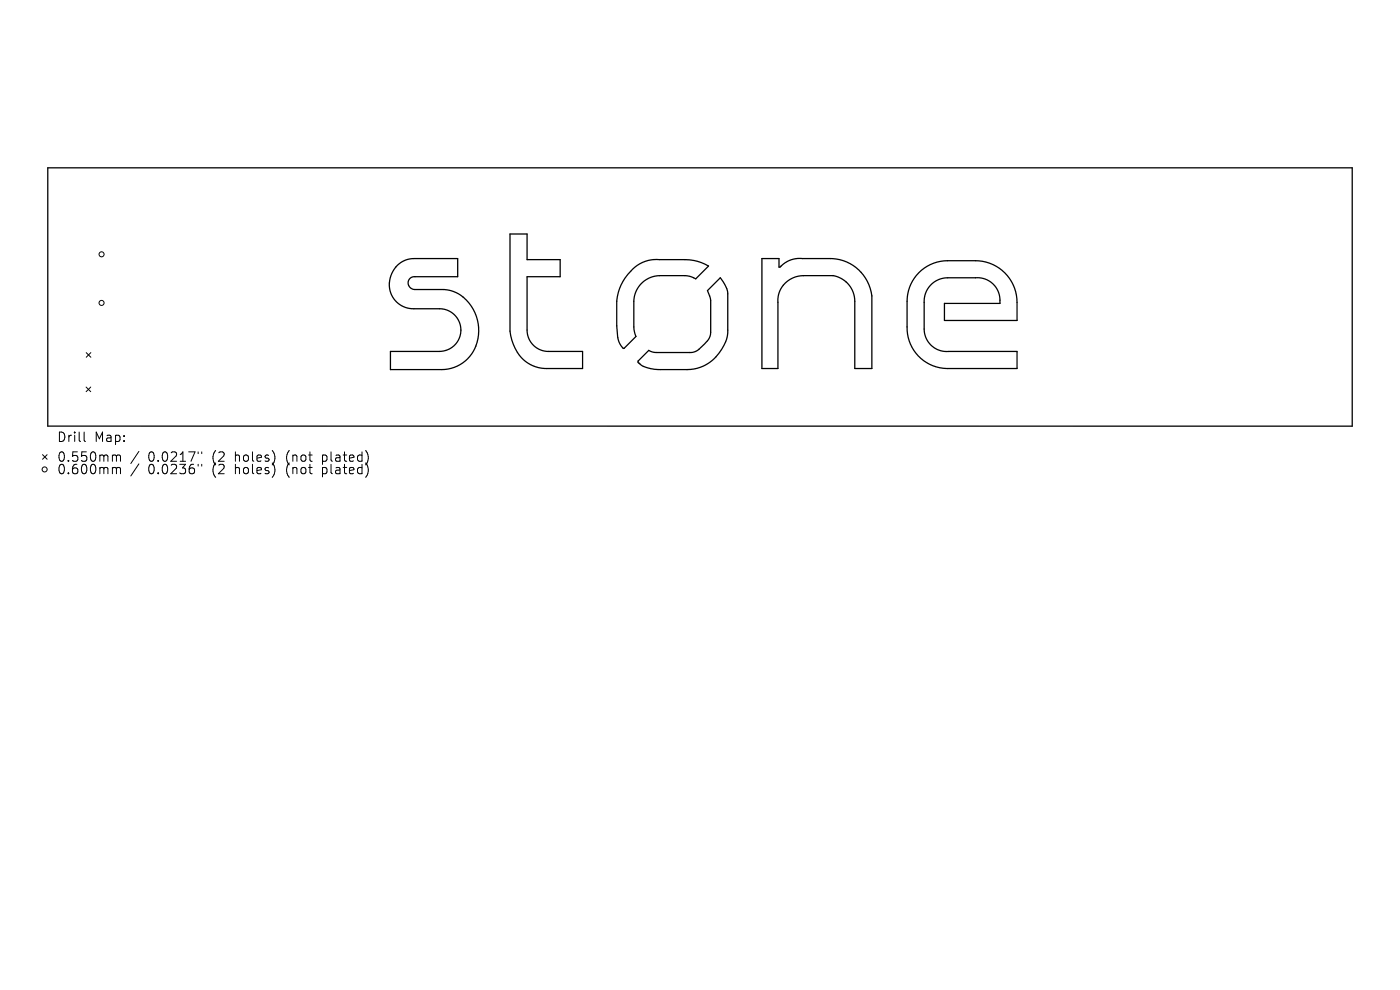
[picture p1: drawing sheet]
<svg xmlns="http://www.w3.org/2000/svg" width="297mm" height="210mm" viewBox="0 0 297 210" stroke-linecap="round" stroke-linejoin="round" font-family="sans-serif">
<defs><g id="words">
<g font-size="2.8">
<text x="12" y="94">Drill</text>
<text x="20" y="94">Map:</text>
<text x="12" y="98.2">0.550mm</text>
<text x="12" y="100.9">0.600mm</text>
<text x="31.4" y="98.2">0.0217&quot;</text>
<text x="31.4" y="100.9">0.0236&quot;</text>
<text x="45.2" y="98.2">(2</text>
<text x="45.2" y="100.9">(2</text>
<text x="50.1" y="98.2">holes)</text>
<text x="50.1" y="100.9">holes)</text>
<text x="61.2" y="98.2">(not</text>
<text x="61.2" y="100.9">(not</text>
<text x="69" y="98.2">plated)</text>
<text x="69" y="100.9">plated)</text>
</g>
</g></defs>
<path d="M10.1 35.6h276.8v54.8h-276.8zM84.3 56.3a5 5 0 0 1 3.5-1.5h9.3v3.9h-9.1a1.36 1.36 0 0 0-1.4 1.4 1.36 1.36 0 0 0 1.4 1.3h6.2a8.5 8.5 0 0 1 7.2 10.5 7.8 7.8 0 0 1-7.7 6.5h-10.9v-3.8h10.4a4.5 4.5 0 0 0 4.6-4.6 4.5 4.5 0 0 0-4.6-4.5h-5.4a5.3 5.3 0 0 1-4.9-3.4 5.3 5.3 0 0 1 1.4-5.8zM108.2 49.6h3.6v5.5h7v3.6h-7v11.3a4.5 4.5 0 0 0 4.5 4.6h7.3v3.6h-7.7a7.6 7.6 0 0 1-7.3-6.1l-.4-1.9zM134.2 57.1a7.1 7.1 0 0 1 5.7-2h6.4l2.5 .6 1.5 .7-2.7 2.8-1.9-.7h-5.8a5.6 5.6 0 0 0-5.4 5.4v5.4l.4 2.1-2.6 2.5a3.1 3.1 0 0 1-1.3-2.7l-.2-2.1v-5.2a10.4 10.4 0 0 1 3.4-6.8zM161.6 54.8h3.7v1.9h.2a5.6 5.6 0 0 1 4.7-1.9h5.9a8.9 8.9 0 0 1 8.9 8v15.4h-3.7v-14.3a5.5 5.5 0 0 0-4.7-5.4h-6.1a5.3 5.3 0 0 0-5.5 5.6v14.1h-3.4zM195 57.8a8.6 8.6 0 0 1 6-2.5h5.9a8.8 8.8 0 0 1 8.9 8.8v3.9h-15.4v-3.6h11.7a4.8 4.8 0 0 0-5.2-5.5h-5.9a5 5 0 0 0-4.9 5.2v5.7a4.8 4.8 0 0 0 5.2 4.8h14.5v3.6h-14.8a8.6 8.6 0 0 1-8.6-8.9v-5.4a8.6 8.6 0 0 1 2.6-6.1zM150.1 61.6l2.7-2.7a5.6 5.6 0 0 1 1.6 3.4v7.7a8.9 8.9 0 0 1-8.6 8.4h-5.7a7.4 7.4 0 0 1-4.1-1l-.6-.5v-.3l2.2-2.3 1.5 .5h7.1a2.79 2.79 0 0 0 2.1-.7l1.8-1.8a2.75 2.75 0 0 0 .7-1.8v-6.8z" fill="none" stroke="#000" stroke-width=".27"/>
<g fill="none" stroke="#000" stroke-width=".21">
<path d="M18.3 74.8l1 1M19.3 74.8l-1 1M9 96.4l1 1M10 96.4l-1 1M17.8 91.7v1.7l.3 .3M18.3 82.1l.9 1M19.2 82.1l-.9 1M24.1 96.5h.3l.3 .3M24.1 99.2h.3l.3 .2M24.7 96.8l.3-.3 .5 .1 .1 1.3M24.7 96.8v1.1M24.7 99.4v1.1"/>
<path d="M24.7 99.4l.3-.2 .5 .1 .1 1.2M29.5 95.8l-1.7 2.5M29.5 98.4l-1.7 2.6M42 95.9v.3M42 98.5v.4M42.8 95.9v.3M42.8 98.5v.4"/>
<circle cx="21.5" cy="53.9" r=".53"/>
<circle cx="21.5" cy="64.3" r=".53"/>
<circle cx="9.5" cy="99.6" r=".53"/>
</g>
<use href="#words"/>
</svg>
